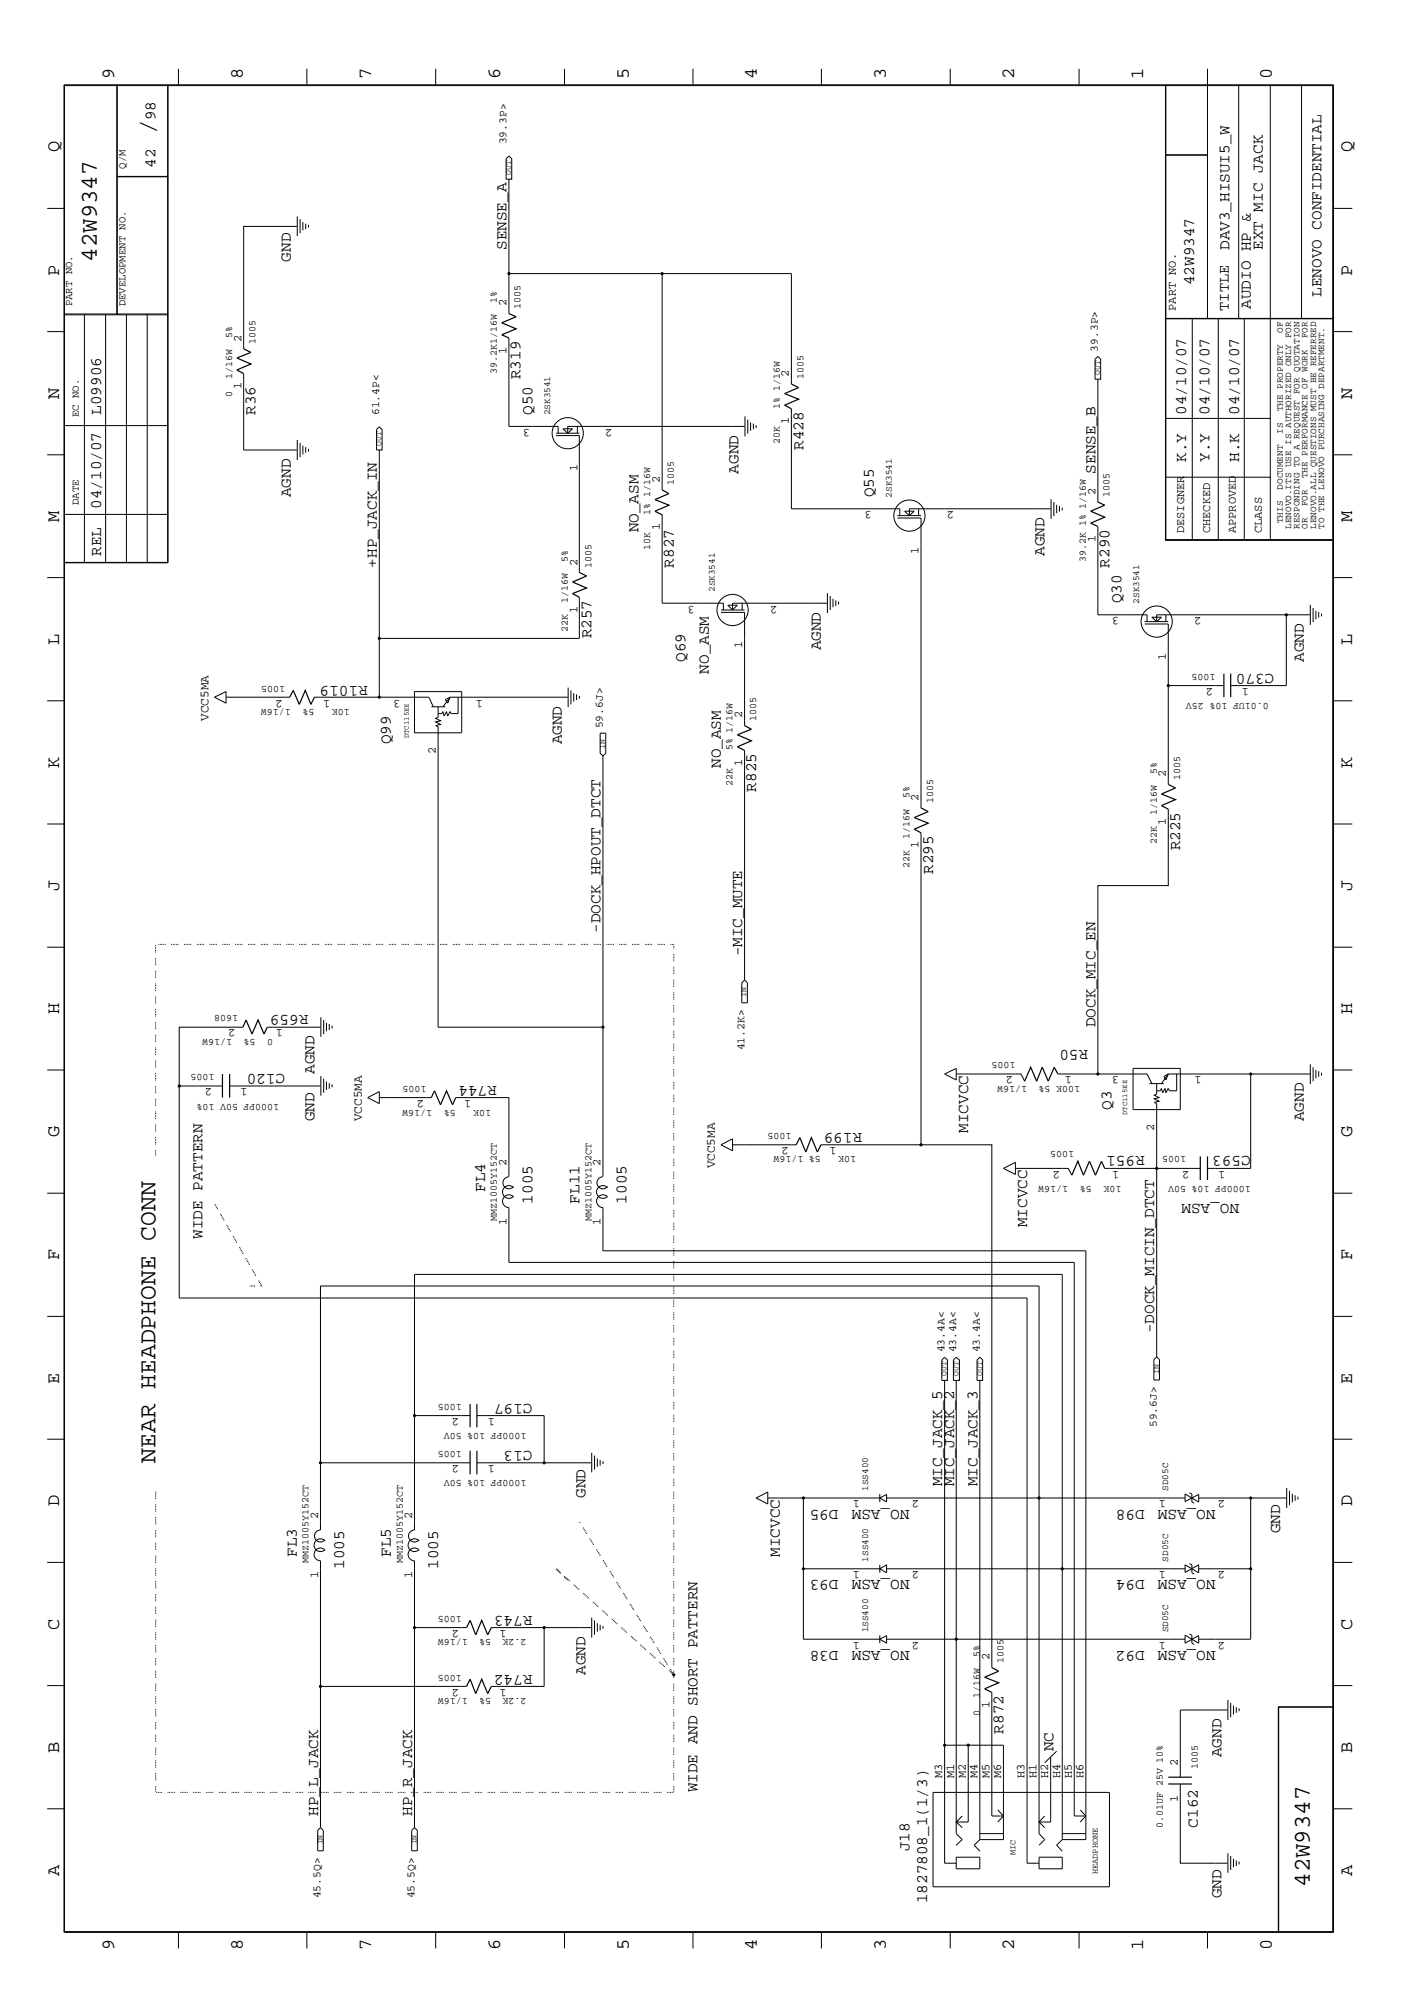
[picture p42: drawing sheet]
<svg xmlns="http://www.w3.org/2000/svg" width="300mm" height="423mm" viewBox="0 0 300 423" stroke-linecap="round" stroke-linejoin="round" font-family="sans-serif">
<defs><g id="words">
<g font-size="5.2">
<text x="32.9" y="28.4" transform="rotate(-90 32.9 28.4)">/</text>
<text x="32.9" y="309.6" transform="rotate(-90 32.9 309.6)">NEAR HEADPHONE CONN</text>
</g>
<g font-size="5.1">
<text x="20.5" y="55.4" transform="rotate(-90 20.5 55.4)">42W9347</text>
<text x="277.2" y="399.4" transform="rotate(-90 277.2 399.4)">42W9347</text>
</g>
<g font-size="4">
<text x="24.1" y="16.7" transform="rotate(-90 24.1 16.7)">9</text>
<text x="51.4" y="16.7" transform="rotate(-90 51.4 16.7)">8</text>
<text x="78.6" y="16.7" transform="rotate(-90 78.6 16.7)">7</text>
<text x="105.8" y="16.7" transform="rotate(-90 105.8 16.7)">6</text>
<text x="133.1" y="16.7" transform="rotate(-90 133.1 16.7)">5</text>
<text x="160.2" y="16.7" transform="rotate(-90 160.2 16.7)">4</text>
<text x="187.5" y="16.7" transform="rotate(-90 187.5 16.7)">3</text>
<text x="214.6" y="16.7" transform="rotate(-90 214.6 16.7)">2</text>
<text x="241.9" y="16.7" transform="rotate(-90 241.9 16.7)">1</text>
<text x="269.2" y="16.7" transform="rotate(-90 269.2 16.7)">0</text>
<text x="12.5" y="32.3" transform="rotate(-90 12.5 32.3)">Q</text>
<text x="286.2" y="32.3" transform="rotate(-90 286.2 32.3)">Q</text>
<text x="12.5" y="58.3" transform="rotate(-90 12.5 58.3)">P</text>
<text x="286.2" y="58.3" transform="rotate(-90 286.2 58.3)">P</text>
<text x="12.5" y="84.4" transform="rotate(-90 12.5 84.4)">N</text>
<text x="286.2" y="84.4" transform="rotate(-90 286.2 84.4)">N</text>
<text x="12.5" y="110.5" transform="rotate(-90 12.5 110.5)">M</text>
<text x="286.2" y="110.5" transform="rotate(-90 286.2 110.5)">M</text>
<text x="12.5" y="136.5" transform="rotate(-90 12.5 136.5)">L</text>
<text x="286.2" y="136.5" transform="rotate(-90 286.2 136.5)">L</text>
<text x="12.5" y="162.6" transform="rotate(-90 12.5 162.6)">K</text>
<text x="286.2" y="162.6" transform="rotate(-90 286.2 162.6)">K</text>
<text x="12.5" y="188.6" transform="rotate(-90 12.5 188.6)">J</text>
<text x="286.2" y="188.6" transform="rotate(-90 286.2 188.6)">J</text>
<text x="12.5" y="214.7" transform="rotate(-90 12.5 214.7)">H</text>
<text x="286.2" y="214.7" transform="rotate(-90 286.2 214.7)">H</text>
<text x="12.5" y="240.7" transform="rotate(-90 12.5 240.7)">G</text>
<text x="286.2" y="240.7" transform="rotate(-90 286.2 240.7)">G</text>
<text x="12.5" y="266.8" transform="rotate(-90 12.5 266.8)">F</text>
<text x="286.2" y="266.8" transform="rotate(-90 286.2 266.8)">F</text>
<text x="12.5" y="292.9" transform="rotate(-90 12.5 292.9)">E</text>
<text x="286.2" y="292.9" transform="rotate(-90 286.2 292.9)">E</text>
<text x="12.5" y="318.9" transform="rotate(-90 12.5 318.9)">D</text>
<text x="286.2" y="318.9" transform="rotate(-90 286.2 318.9)">D</text>
<text x="12.5" y="344.9" transform="rotate(-90 12.5 344.9)">C</text>
<text x="286.2" y="344.9" transform="rotate(-90 286.2 344.9)">C</text>
<text x="12.5" y="371" transform="rotate(-90 12.5 371)">B</text>
<text x="286.2" y="371" transform="rotate(-90 286.2 371)">B</text>
<text x="12.5" y="397" transform="rotate(-90 12.5 397)">A</text>
<text x="286.2" y="397" transform="rotate(-90 286.2 397)">A</text>
<text x="24.1" y="412.7" transform="rotate(-90 24.1 412.7)">9</text>
<text x="51.4" y="412.7" transform="rotate(-90 51.4 412.7)">8</text>
<text x="78.6" y="412.7" transform="rotate(-90 78.6 412.7)">7</text>
<text x="105.8" y="412.7" transform="rotate(-90 105.8 412.7)">6</text>
<text x="133.1" y="412.7" transform="rotate(-90 133.1 412.7)">5</text>
<text x="160.2" y="412.7" transform="rotate(-90 160.2 412.7)">4</text>
<text x="187.5" y="412.7" transform="rotate(-90 187.5 412.7)">3</text>
<text x="214.6" y="412.7" transform="rotate(-90 214.6 412.7)">2</text>
<text x="241.9" y="412.7" transform="rotate(-90 241.9 412.7)">1</text>
<text x="269.2" y="412.7" transform="rotate(-90 269.2 412.7)">0</text>
</g>
<g font-size="3.4">
<text x="32.9" y="25.5" transform="rotate(-90 32.9 25.5)">98</text>
<text x="32.9" y="35.5" transform="rotate(-90 32.9 35.5)">42</text>
<text x="107.2" y="52.9" transform="rotate(-90 107.2 52.9)">SENSE_A</text>
<text x="260.2" y="52.9" transform="rotate(-90 260.2 52.9)">DAV3_HISUI5_W</text>
<text x="267.2" y="52.9" transform="rotate(-90 267.2 52.9)">EXT MIC JACK</text>
<text x="61.6" y="55.4" transform="rotate(-90 61.6 55.4)">GND</text>
<text x="252.7" y="60.4" transform="rotate(-90 252.7 60.4)">42W9347</text>
<text x="264.7" y="65.4" transform="rotate(-90 264.7 65.4)">AUDIO HP &amp;</text>
<text x="279.7" y="62.8" transform="rotate(-90 279.7 62.8)">LENOVO CONFIDENTIAL</text>
<text x="110.2" y="80.3" transform="rotate(-90 110.2 80.3)">R319</text>
<text x="21.4" y="87.8" transform="rotate(-90 21.4 87.8)">L09906</text>
<text x="54.1" y="87.8" transform="rotate(-90 54.1 87.8)">R36</text>
<text x="112.7" y="87.8" transform="rotate(-90 112.7 87.8)">Q50</text>
<text x="251" y="87.8" transform="rotate(-90 251 87.8)">04/10/07</text>
<text x="255.9" y="87.8" transform="rotate(-90 255.9 87.8)">04/10/07</text>
<text x="262.2" y="87.8" transform="rotate(-90 262.2 87.8)">04/10/07</text>
<text x="170" y="95.2" transform="rotate(-90 170 95.2)">R428</text>
<text x="156.3" y="100.2" transform="rotate(-90 156.3 100.2)">AGND</text>
<text x="231.8" y="100.2" transform="rotate(-90 231.8 100.2)">SENSE_B</text>
<text x="251" y="97.8" transform="rotate(-90 251 97.8)">K.Y</text>
<text x="255.9" y="97.8" transform="rotate(-90 255.9 97.8)">Y.Y</text>
<text x="262.2" y="97.8" transform="rotate(-90 262.2 97.8)">H.K</text>
<text x="21.4" y="107.7" transform="rotate(-90 21.4 107.7)">04/10/07</text>
<text x="61.6" y="105.2" transform="rotate(-90 61.6 105.2)">AGND</text>
<text x="184.9" y="105.2" transform="rotate(-90 184.9 105.2)">Q55</text>
<text x="135.1" y="112.7" transform="rotate(-90 135.1 112.7)">NO_ASM</text>
<text x="21.4" y="117.7" transform="rotate(-90 21.4 117.7)">REL</text>
<text x="221.1" y="117.7" transform="rotate(-90 221.1 117.7)">AGND</text>
<text x="79.8" y="120.1" transform="rotate(-90 79.8 120.1)">+HP_JACK_IN</text>
<text x="142.6" y="120.1" transform="rotate(-90 142.6 120.1)">R827</text>
<text x="234.8" y="120.1" transform="rotate(-90 234.8 120.1)">R290</text>
<text x="237.3" y="127.7" transform="rotate(-90 237.3 127.7)">Q30</text>
<text x="125.1" y="135.1" transform="rotate(-90 125.1 135.1)">R257</text>
<text x="173.7" y="137.7" transform="rotate(-90 173.7 137.7)">AGND</text>
<text x="145" y="140.1" transform="rotate(-90 145 140.1)">Q69</text>
<text x="150" y="142.6" transform="rotate(-90 150 142.6)">NO_ASM</text>
<text x="269.7" y="142.6" transform="rotate(-180 269.7 142.6)">C370</text>
<text x="275.9" y="140.1" transform="rotate(-90 275.9 140.1)">AGND</text>
<text x="77.8" y="145.1" transform="rotate(-180 77.8 145.1)">R1019</text>
<text x="82.7" y="157.6" transform="rotate(-90 82.7 157.6)">Q99</text>
<text x="118.9" y="157.6" transform="rotate(-90 118.9 157.6)">AGND</text>
<text x="152.6" y="162.6" transform="rotate(-90 152.6 162.6)">NO_ASM</text>
<text x="160" y="167.6" transform="rotate(-90 160 167.6)">R825</text>
<text x="197.4" y="185" transform="rotate(-90 197.4 185)">R295</text>
<text x="249.8" y="180" transform="rotate(-90 249.8 180)">R225</text>
<text x="127.1" y="197.4" transform="rotate(-90 127.1 197.4)">-DOCK_HPOUT_DTCT</text>
<text x="157.1" y="202.4" transform="rotate(-90 157.1 202.4)">-MIC_MUTE</text>
<text x="65.3" y="214.9" transform="rotate(-180 65.3 214.9)">R659</text>
<text x="231.8" y="217.4" transform="rotate(-90 231.8 217.4)">DOCK_MIC_EN</text>
<text x="60.4" y="227.3" transform="rotate(-180 60.4 227.3)">C120</text>
<text x="66.5" y="227.3" transform="rotate(-90 66.5 227.3)">AGND</text>
<text x="230.3" y="222.3" transform="rotate(-180 230.3 222.3)">R50</text>
<text x="105.2" y="229.9" transform="rotate(-180 105.2 229.9)">R744</text>
<text x="66.5" y="237.3" transform="rotate(-90 66.5 237.3)">GND</text>
<text x="182.5" y="239.8" transform="rotate(-180 182.5 239.8)">R199</text>
<text x="204.9" y="239.8" transform="rotate(-90 204.9 239.8)">MICVCC</text>
<text x="235.2" y="234.9" transform="rotate(-90 235.2 234.9)">Q3</text>
<text x="275.9" y="237.3" transform="rotate(-90 275.9 237.3)">AGND</text>
<text x="242.2" y="244.8" transform="rotate(-180 242.2 244.8)">R951</text>
<text x="264.7" y="244.8" transform="rotate(-180 264.7 244.8)">C593</text>
<text x="102.7" y="252.3" transform="rotate(-90 102.7 252.3)">FL4</text>
<text x="112.7" y="254.8" transform="rotate(-90 112.7 254.8)">1005</text>
<text x="122.6" y="254.8" transform="rotate(-90 122.6 254.8)">FL11</text>
<text x="132.6" y="254.8" transform="rotate(-90 132.6 254.8)">1005</text>
<text x="262.2" y="254.8" transform="rotate(-180 262.2 254.8)">NO_ASM</text>
<text x="42.8" y="262.2" transform="rotate(-90 42.8 262.2)">WIDE PATTERN</text>
<text x="217.3" y="259.8" transform="rotate(-90 217.3 259.8)">MICVCC</text>
<text x="244.3" y="282.2" transform="rotate(-90 244.3 282.2)">-DOCK_MICIN_DTCT</text>
<text x="112.7" y="297.2" transform="rotate(-180 112.7 297.2)">C197</text>
<text x="112.7" y="307.1" transform="rotate(-180 112.7 307.1)">C13</text>
<text x="123.9" y="317.1" transform="rotate(-90 123.9 317.1)">GND</text>
<text x="199.4" y="314.6" transform="rotate(-90 199.4 314.6)">MIC_JACK_5</text>
<text x="201.9" y="314.6" transform="rotate(-90 201.9 314.6)">MIC_JACK_2</text>
<text x="206.8" y="314.6" transform="rotate(-90 206.8 314.6)">MIC_JACK_3</text>
<text x="177.5" y="319.6" transform="rotate(-180 177.5 319.6)">D95</text>
<text x="192.4" y="319.6" transform="rotate(-180 192.4 319.6)">NO_ASM</text>
<text x="242.2" y="319.6" transform="rotate(-180 242.2 319.6)">D98</text>
<text x="257.2" y="319.6" transform="rotate(-180 257.2 319.6)">NO_ASM</text>
<text x="62.8" y="329.5" transform="rotate(-90 62.8 329.5)">FL3</text>
<text x="82.7" y="329.5" transform="rotate(-90 82.7 329.5)">FL5</text>
<text x="165" y="329.5" transform="rotate(-90 165 329.5)">MICVCC</text>
<text x="270.9" y="324.5" transform="rotate(-90 270.9 324.5)">GND</text>
<text x="72.8" y="332.1" transform="rotate(-90 72.8 332.1)">1005</text>
<text x="92.7" y="332.1" transform="rotate(-90 92.7 332.1)">1005</text>
<text x="177.5" y="334.5" transform="rotate(-180 177.5 334.5)">D93</text>
<text x="192.4" y="334.5" transform="rotate(-180 192.4 334.5)">NO_ASM</text>
<text x="242.2" y="334.5" transform="rotate(-180 242.2 334.5)">D94</text>
<text x="257.2" y="334.5" transform="rotate(-180 257.2 334.5)">NO_ASM</text>
<text x="112.7" y="342" transform="rotate(-180 112.7 342)">R743</text>
<text x="177.5" y="349.5" transform="rotate(-180 177.5 349.5)">D38</text>
<text x="192.4" y="349.5" transform="rotate(-180 192.4 349.5)">NO_ASM</text>
<text x="242.2" y="349.5" transform="rotate(-180 242.2 349.5)">D92</text>
<text x="257.2" y="349.5" transform="rotate(-180 257.2 349.5)">NO_ASM</text>
<text x="112.7" y="354.5" transform="rotate(-180 112.7 354.5)">R742</text>
<text x="123.9" y="354.5" transform="rotate(-90 123.9 354.5)">AGND</text>
<text x="212.3" y="366.9" transform="rotate(-90 212.3 366.9)">R872</text>
<text x="222.9" y="370.7" transform="rotate(-90 222.9 370.7)">NC</text>
<text x="258.5" y="371.9" transform="rotate(-90 258.5 371.9)">AGND</text>
<text x="147.6" y="379.4" transform="rotate(-90 147.6 379.4)">WIDE AND SHORT PATTERN</text>
<text x="67.3" y="384.4" transform="rotate(-90 67.3 384.4)">HP_L_JACK</text>
<text x="87.2" y="384.4" transform="rotate(-90 87.2 384.4)">HP_R_JACK</text>
<text x="253.5" y="386.8" transform="rotate(-90 253.5 386.8)">C162</text>
<text x="192.4" y="391.8" transform="rotate(-90 192.4 391.8)">J18</text>
<text x="258.5" y="401.8" transform="rotate(-90 258.5 401.8)">GND</text>
<text x="196.2" y="402.8" transform="rotate(-90 196.2 402.8)">1827808_1(1/3)</text>
</g>
<text font-size="3.2" x="260" y="65.8" transform="rotate(-90 260 65.8)">TITLE</text>
<g font-size="2.7">
<text x="44.1" y="152.6" transform="rotate(-90 44.1 152.6)">VCC5MA</text>
<text x="76.5" y="237.3" transform="rotate(-90 76.5 237.3)">VCC5MA</text>
<text x="151.3" y="247.3" transform="rotate(-90 151.3 247.3)">VCC5MA</text>
</g>
<g font-size="2.5">
<text x="107.2" y="64.9" transform="rotate(-90 107.2 64.9)">2</text>
<text x="248.8" y="65.8" transform="rotate(-90 248.8 65.8)">PART NO.</text>
<text x="51.1" y="72.3" transform="rotate(-90 51.1 72.3)">2</text>
<text x="107.2" y="74.8" transform="rotate(-90 107.2 74.8)">1</text>
<text x="51.1" y="82.3" transform="rotate(-90 51.1 82.3)">1</text>
<text x="167" y="79.8" transform="rotate(-90 167 79.8)">2</text>
<text x="167" y="89.8" transform="rotate(-90 167 89.8)">1</text>
<text x="112.2" y="90.8" transform="rotate(-180 112.2 90.8)">3</text>
<text x="129.6" y="90.8" transform="rotate(-180 129.6 90.8)">2</text>
<text x="122.2" y="99.7" transform="rotate(-90 122.2 99.7)">1</text>
<text x="139.6" y="102.3" transform="rotate(-90 139.6 102.3)">2</text>
<text x="231.8" y="104.7" transform="rotate(-90 231.8 104.7)">2</text>
<text x="139.6" y="112.3" transform="rotate(-90 139.6 112.3)">1</text>
<text x="184.5" y="108.2" transform="rotate(-180 184.5 108.2)">3</text>
<text x="201.9" y="108.2" transform="rotate(-180 201.9 108.2)">2</text>
<text x="250.6" y="112.9" transform="rotate(-90 250.6 112.9)">DESIGNER</text>
<text x="256.1" y="112.9" transform="rotate(-90 256.1 112.9)">CHECKED</text>
<text x="261.5" y="112.9" transform="rotate(-90 261.5 112.9)">APPROVED</text>
<text x="267" y="112.9" transform="rotate(-90 267 112.9)">CLASS</text>
<text x="122.2" y="119.7" transform="rotate(-90 122.2 119.7)">2</text>
<text x="194.4" y="117.2" transform="rotate(-90 194.4 117.2)">1</text>
<text x="231.8" y="114.7" transform="rotate(-90 231.8 114.7)">1</text>
<text x="122.2" y="129.7" transform="rotate(-90 122.2 129.7)">1</text>
<text x="147.1" y="128.2" transform="rotate(-180 147.1 128.2)">3</text>
<text x="164.5" y="128.2" transform="rotate(-180 164.5 128.2)">2</text>
<text x="236.8" y="130.6" transform="rotate(-180 236.8 130.6)">3</text>
<text x="254.3" y="130.6" transform="rotate(-180 254.3 130.6)">2</text>
<text x="157.1" y="137.2" transform="rotate(-90 157.1 137.2)">1</text>
<text x="246.7" y="139.6" transform="rotate(-90 246.7 139.6)">1</text>
<text x="59.9" y="148.1" transform="rotate(-180 59.9 148.1)">2</text>
<text x="69.9" y="148.1" transform="rotate(-180 69.9 148.1)">1</text>
<text x="84.8" y="148.1" transform="rotate(-180 84.8 148.1)">3</text>
<text x="102.2" y="148.1" transform="rotate(-180 102.2 148.1)">1</text>
<text x="256.7" y="145.6" transform="rotate(-180 256.7 145.6)">2</text>
<text x="264.2" y="145.6" transform="rotate(-180 264.2 145.6)">1</text>
<text x="157.1" y="152.1" transform="rotate(-90 157.1 152.1)">2</text>
<text x="92.2" y="159.6" transform="rotate(-90 92.2 159.6)">2</text>
<text x="157.1" y="162.1" transform="rotate(-90 157.1 162.1)">1</text>
<text x="246.7" y="164.5" transform="rotate(-90 246.7 164.5)">2</text>
<text x="194.4" y="169.5" transform="rotate(-90 194.4 169.5)">2</text>
<text x="194.4" y="179.5" transform="rotate(-90 194.4 179.5)">1</text>
<text x="246.7" y="174.6" transform="rotate(-90 246.7 174.6)">1</text>
<text x="49.9" y="217.8" transform="rotate(-180 49.9 217.8)">2</text>
<text x="59.9" y="217.8" transform="rotate(-180 59.9 217.8)">1</text>
<text x="214.4" y="227.8" transform="rotate(-180 214.4 227.8)">2</text>
<text x="226.8" y="227.8" transform="rotate(-180 226.8 227.8)">1</text>
<text x="236.8" y="227.8" transform="rotate(-180 236.8 227.8)">3</text>
<text x="254.3" y="227.8" transform="rotate(-180 254.3 227.8)">1</text>
<text x="44.9" y="230.4" transform="rotate(-180 44.9 230.4)">2</text>
<text x="52.4" y="230.4" transform="rotate(-180 52.4 230.4)">1</text>
<text x="89.7" y="232.8" transform="rotate(-180 89.7 232.8)">2</text>
<text x="99.7" y="232.8" transform="rotate(-180 99.7 232.8)">1</text>
<text x="244.3" y="239.4" transform="rotate(-90 244.3 239.4)">2</text>
<text x="167" y="242.8" transform="rotate(-180 167 242.8)">2</text>
<text x="177" y="242.8" transform="rotate(-180 177 242.8)">1</text>
<text x="107.2" y="246.8" transform="rotate(-90 107.2 246.8)">2</text>
<text x="127.1" y="246.8" transform="rotate(-90 127.1 246.8)">2</text>
<text x="224.4" y="247.8" transform="rotate(-180 224.4 247.8)">2</text>
<text x="236.8" y="247.8" transform="rotate(-180 236.8 247.8)">1</text>
<text x="251.7" y="247.8" transform="rotate(-180 251.7 247.8)">2</text>
<text x="259.2" y="247.8" transform="rotate(-180 259.2 247.8)">1</text>
<text x="107.2" y="259.2" transform="rotate(-90 107.2 259.2)">1</text>
<text x="127.1" y="259.2" transform="rotate(-90 127.1 259.2)">1</text>
<text x="97.2" y="300.1" transform="rotate(-180 97.2 300.1)">2</text>
<text x="104.7" y="300.1" transform="rotate(-180 104.7 300.1)">1</text>
<text x="97.2" y="310.1" transform="rotate(-180 97.2 310.1)">2</text>
<text x="104.7" y="310.1" transform="rotate(-180 104.7 310.1)">1</text>
<text x="181.9" y="317.6" transform="rotate(-180 181.9 317.6)">1</text>
<text x="194.5" y="317.6" transform="rotate(-180 194.5 317.6)">2</text>
<text x="246.7" y="317.6" transform="rotate(-180 246.7 317.6)">1</text>
<text x="259.2" y="317.6" transform="rotate(-180 259.2 317.6)">2</text>
<text x="67.3" y="321.6" transform="rotate(-90 67.3 321.6)">2</text>
<text x="87.2" y="321.6" transform="rotate(-90 87.2 321.6)">2</text>
<text x="67.3" y="334.1" transform="rotate(-90 67.3 334.1)">1</text>
<text x="87.2" y="334.1" transform="rotate(-90 87.2 334.1)">1</text>
<text x="181.9" y="332.6" transform="rotate(-180 181.9 332.6)">1</text>
<text x="194.5" y="332.6" transform="rotate(-180 194.5 332.6)">2</text>
<text x="246.7" y="332.6" transform="rotate(-180 246.7 332.6)">1</text>
<text x="259.2" y="332.6" transform="rotate(-180 259.2 332.6)">2</text>
<text x="97.2" y="345" transform="rotate(-180 97.2 345)">2</text>
<text x="107.2" y="345" transform="rotate(-180 107.2 345)">1</text>
<text x="181.9" y="347.5" transform="rotate(-180 181.9 347.5)">1</text>
<text x="194.5" y="347.5" transform="rotate(-180 194.5 347.5)">2</text>
<text x="246.7" y="347.5" transform="rotate(-180 246.7 347.5)">1</text>
<text x="259.2" y="347.5" transform="rotate(-180 259.2 347.5)">2</text>
<text x="209.4" y="351.5" transform="rotate(-90 209.4 351.5)">2</text>
<text x="97.2" y="357.5" transform="rotate(-180 97.2 357.5)">2</text>
<text x="107.2" y="357.5" transform="rotate(-180 107.2 357.5)">1</text>
<text x="209.4" y="361.4" transform="rotate(-90 209.4 361.4)">1</text>
<text x="199.4" y="376.4" transform="rotate(-90 199.4 376.4)">M3</text>
<text x="201.9" y="376.4" transform="rotate(-90 201.9 376.4)">M1</text>
<text x="204.4" y="376.4" transform="rotate(-90 204.4 376.4)">M2</text>
<text x="206.8" y="376.4" transform="rotate(-90 206.8 376.4)">M4</text>
<text x="209.4" y="376.4" transform="rotate(-90 209.4 376.4)">M5</text>
<text x="211.8" y="376.4" transform="rotate(-90 211.8 376.4)">M6</text>
<text x="216.8" y="376.4" transform="rotate(-90 216.8 376.4)">H3</text>
<text x="219.4" y="376.4" transform="rotate(-90 219.4 376.4)">H1</text>
<text x="221.8" y="376.4" transform="rotate(-90 221.8 376.4)">H2</text>
<text x="224.4" y="376.4" transform="rotate(-90 224.4 376.4)">H4</text>
<text x="226.8" y="376.4" transform="rotate(-90 226.8 376.4)">H5</text>
<text x="229.3" y="376.4" transform="rotate(-90 229.3 376.4)">H6</text>
<text x="249.3" y="373.9" transform="rotate(-90 249.3 373.9)">2</text>
<text x="249.3" y="381.4" transform="rotate(-90 249.3 381.4)">1</text>
</g>
<g font-size="2.4">
<text x="107.2" y="30.6" transform="rotate(-90 107.2 30.6)">39.3P&gt;</text>
<text x="232.3" y="74.4" transform="rotate(-90 232.3 74.4)">39.3P&gt;</text>
<text x="80.3" y="87.9" transform="rotate(-90 80.3 87.9)">61.4P&lt;</text>
<text x="127.6" y="154.2" transform="rotate(-90 127.6 154.2)">59.6J&gt;</text>
<text x="157.6" y="222.3" transform="rotate(-90 157.6 222.3)">41.2K&gt;</text>
<text x="199.9" y="286.3" transform="rotate(-90 199.9 286.3)">43.4A&lt;</text>
<text x="202.4" y="286.3" transform="rotate(-90 202.4 286.3)">43.4A&lt;</text>
<text x="207.3" y="286.3" transform="rotate(-90 207.3 286.3)">43.4A&lt;</text>
<text x="244.8" y="302.1" transform="rotate(-90 244.8 302.1)">59.6J&gt;</text>
<text x="67.8" y="401.8" transform="rotate(-90 67.8 401.8)">45.5Q&gt;</text>
<text x="87.7" y="401.8" transform="rotate(-90 87.7 401.8)">45.5Q&gt;</text>
</g>
<g font-size="2.3">
<text x="26.6" y="35.7" transform="rotate(-90 26.6 35.7)">Q/M</text>
<text x="15.2" y="64.9" transform="rotate(-90 15.2 64.9)">PART NO.</text>
<text x="26.6" y="64.9" transform="rotate(-90 26.6 64.9)">DEVELOPMENT NO.</text>
<text x="16.7" y="88.3" transform="rotate(-90 16.7 88.3)">EC NO.</text>
<text x="16.7" y="106.9" transform="rotate(-90 16.7 106.9)">DATE</text>
</g>
<g font-size="2.1">
<text x="105.2" y="64.1" transform="rotate(-90 105.2 64.1)">1%</text>
<text x="110.2" y="65.4" transform="rotate(-90 110.2 65.4)">1005</text>
<text x="49.1" y="71.5" transform="rotate(-90 49.1 71.5)">5%</text>
<text x="54.1" y="72.8" transform="rotate(-90 54.1 72.8)">1005</text>
<text x="49.1" y="80.3" transform="rotate(-90 49.1 80.3)">1/16W</text>
<text x="105.2" y="79.1" transform="rotate(-90 105.2 79.1)">39.2K1/16W</text>
<text x="170" y="80.3" transform="rotate(-90 170 80.3)">1005</text>
<text x="49.1" y="84.1" transform="rotate(-90 49.1 84.1)">0</text>
<text x="165" y="86.5" transform="rotate(-90 165 86.5)">1% 1/16W</text>
<text x="165" y="94" transform="rotate(-90 165 94)">20K</text>
<text x="142.6" y="102.7" transform="rotate(-90 142.6 102.7)">1005</text>
<text x="234.8" y="105.2" transform="rotate(-90 234.8 105.2)">1005</text>
<text x="137.6" y="109" transform="rotate(-90 137.6 109)">1% 1/16W</text>
<text x="120.1" y="119" transform="rotate(-90 120.1 119)">5%</text>
<text x="137.6" y="116.4" transform="rotate(-90 137.6 116.4)">10K</text>
<text x="229.8" y="119" transform="rotate(-90 229.8 119)">39.2K 1% 1/16W</text>
<text x="125.1" y="120.1" transform="rotate(-90 125.1 120.1)">1005</text>
<text x="120.1" y="127.7" transform="rotate(-90 120.1 127.7)">1/16W</text>
<text x="120.1" y="133.9" transform="rotate(-90 120.1 133.9)">22K</text>
<text x="257.2" y="142.6" transform="rotate(-180 257.2 142.6)">1005</text>
<text x="60.4" y="145.1" transform="rotate(-180 60.4 145.1)">1005</text>
<text x="268.5" y="148.8" transform="rotate(-180 268.5 148.8)">0.01UF 10% 25V</text>
<text x="61.6" y="150.1" transform="rotate(-180 61.6 150.1)">1/16W</text>
<text x="66.5" y="150.1" transform="rotate(-180 66.5 150.1)">5%</text>
<text x="74" y="150.1" transform="rotate(-180 74 150.1)">10K</text>
<text x="160" y="152.6" transform="rotate(-90 160 152.6)">1005</text>
<text x="155" y="158.8" transform="rotate(-90 155 158.8)">5% 1/16W</text>
<text x="155" y="166.3" transform="rotate(-90 155 166.3)">22K</text>
<text x="244.8" y="163.8" transform="rotate(-90 244.8 163.8)">5%</text>
<text x="249.8" y="165" transform="rotate(-90 249.8 165)">1005</text>
<text x="192.4" y="168.8" transform="rotate(-90 192.4 168.8)">5%</text>
<text x="197.4" y="170" transform="rotate(-90 197.4 170)">1005</text>
<text x="244.8" y="172.6" transform="rotate(-90 244.8 172.6)">1/16W</text>
<text x="192.4" y="177.5" transform="rotate(-90 192.4 177.5)">1/16W</text>
<text x="244.8" y="178.7" transform="rotate(-90 244.8 178.7)">22K</text>
<text x="192.4" y="183.7" transform="rotate(-90 192.4 183.7)">22K</text>
<text x="50.4" y="214.9" transform="rotate(-180 50.4 214.9)">1608</text>
<text x="49.1" y="219.9" transform="rotate(-180 49.1 219.9)">1/16W</text>
<text x="54.1" y="219.9" transform="rotate(-180 54.1 219.9)">5%</text>
<text x="57.8" y="219.9" transform="rotate(-180 57.8 219.9)">0</text>
<text x="45.4" y="227.3" transform="rotate(-180 45.4 227.3)">1005</text>
<text x="214.9" y="224.9" transform="rotate(-180 214.9 224.9)">1005</text>
<text x="59.1" y="233.6" transform="rotate(-180 59.1 233.6)">1000PF 50V 10%</text>
<text x="90.3" y="229.9" transform="rotate(-180 90.3 229.9)">1005</text>
<text x="217.3" y="229.8" transform="rotate(-180 217.3 229.8)">1/16W</text>
<text x="228.6" y="229.8" transform="rotate(-180 228.6 229.8)">100K 5%</text>
<text x="91.4" y="234.9" transform="rotate(-180 91.4 234.9)">1/16W</text>
<text x="96.4" y="234.9" transform="rotate(-180 96.4 234.9)">5%</text>
<text x="104" y="234.9" transform="rotate(-180 104 234.9)">10K</text>
<text x="167.5" y="239.8" transform="rotate(-180 167.5 239.8)">1005</text>
<text x="173.7" y="244.8" transform="rotate(-180 173.7 244.8)">5% 1/16W</text>
<text x="181.2" y="244.8" transform="rotate(-180 181.2 244.8)">10K</text>
<text x="227.3" y="243.6" transform="rotate(-180 227.3 243.6)">1005</text>
<text x="251" y="244.8" transform="rotate(-180 251 244.8)">1005</text>
<text x="226.1" y="251" transform="rotate(-180 226.1 251)">1/16W</text>
<text x="231.1" y="251" transform="rotate(-180 231.1 251)">5%</text>
<text x="237.3" y="251" transform="rotate(-180 237.3 251)">10K</text>
<text x="264.7" y="251" transform="rotate(-180 264.7 251)">1000PF 10% 50V</text>
<text x="105.2" y="258.5" transform="rotate(-90 105.2 258.5)">MMZ1005Y152CT</text>
<text x="125.1" y="258.5" transform="rotate(-90 125.1 258.5)">MMZ1005Y152CT</text>
<text x="97.7" y="297.2" transform="rotate(-180 97.7 297.2)">1005</text>
<text x="111.4" y="303.4" transform="rotate(-180 111.4 303.4)">1000PF 10% 50V</text>
<text x="97.7" y="307.1" transform="rotate(-180 97.7 307.1)">1005</text>
<text x="111.4" y="313.4" transform="rotate(-180 111.4 313.4)">1000PF 10% 50V</text>
<text x="65.3" y="330.8" transform="rotate(-90 65.3 330.8)">MMZ1005Y152CT</text>
<text x="85.3" y="330.8" transform="rotate(-90 85.3 330.8)">MMZ1005Y152CT</text>
<text x="97.7" y="342" transform="rotate(-180 97.7 342)">1005</text>
<text x="99" y="347" transform="rotate(-180 99 347)">1/16W</text>
<text x="104" y="347" transform="rotate(-180 104 347)">5%</text>
<text x="111.4" y="347" transform="rotate(-180 111.4 347)">2.2K</text>
<text x="207.3" y="350.7" transform="rotate(-90 207.3 350.7)">5%</text>
<text x="212.3" y="352" transform="rotate(-90 212.3 352)">1005</text>
<text x="97.7" y="354.5" transform="rotate(-180 97.7 354.5)">1005</text>
<text x="99" y="359.5" transform="rotate(-180 99 359.5)">1/16W</text>
<text x="104" y="359.5" transform="rotate(-180 104 359.5)">5%</text>
<text x="111.4" y="359.5" transform="rotate(-180 111.4 359.5)">2.2K</text>
<text x="207.3" y="359.5" transform="rotate(-90 207.3 359.5)">1/16W</text>
<text x="207.3" y="363.2" transform="rotate(-90 207.3 363.2)">0</text>
<text x="253.5" y="374.5" transform="rotate(-90 253.5 374.5)">1005</text>
<text x="246" y="386.8" transform="rotate(-90 246 386.8)">0.01UF 25V 10%</text>
</g>
<g font-size="2">
<text x="271.4" y="70.4" transform="rotate(-90 271.4 70.4)">OF</text>
<text x="276.7" y="71.6" transform="rotate(-90 276.7 71.6)">FOR</text>
<text x="116.4" y="87.9" transform="rotate(-90 116.4 87.9)">2SK3541</text>
<text x="271.4" y="87" transform="rotate(-90 271.4 87)">THE PROPERTY</text>
<text x="271.4" y="91.8" transform="rotate(-90 271.4 91.8)">IS</text>
<text x="276.7" y="101.3" transform="rotate(-90 276.7 101.3)">THE PERFORMANCE OF WORK</text>
<text x="188.7" y="105.3" transform="rotate(-90 188.7 105.3)">2SK3541</text>
<text x="271.4" y="103.6" transform="rotate(-90 271.4 103.6)">DOCUMENT</text>
<text x="276.7" y="107.2" transform="rotate(-90 276.7 107.2)">FOR</text>
<text x="271.4" y="110.7" transform="rotate(-90 271.4 110.7)">THIS</text>
<text x="273.2" y="111.9" transform="rotate(-90 273.2 111.9)">LENOVO.ITS USE IS AUTHORIZED ONLY FOR</text>
<text x="275" y="111.9" transform="rotate(-90 275 111.9)">RESPONDING TO A REQUEST FOR QUOTATION</text>
<text x="276.7" y="111.9" transform="rotate(-90 276.7 111.9)">OR</text>
<text x="278.6" y="111.9" transform="rotate(-90 278.6 111.9)">LENOVO.ALL QUESTIONS MUST BE REFERRED</text>
<text x="280.2" y="111.9" transform="rotate(-90 280.2 111.9)">TO THE LENOVO PURCHASING DEPARTMENT.</text>
<text x="151.3" y="125.3" transform="rotate(-90 151.3 125.3)">2SK3541</text>
<text x="241" y="127.8" transform="rotate(-90 241 127.8)">2SK3541</text>
<text x="183.7" y="315.6" transform="rotate(-90 183.7 315.6)">1SS400</text>
<text x="247.2" y="315.6" transform="rotate(-90 247.2 315.6)">SD05C</text>
<text x="183.7" y="330.5" transform="rotate(-90 183.7 330.5)">1SS400</text>
<text x="247.2" y="330.5" transform="rotate(-90 247.2 330.5)">SD05C</text>
<text x="183.7" y="345.5" transform="rotate(-90 183.7 345.5)">1SS400</text>
<text x="247.2" y="345.5" transform="rotate(-90 247.2 345.5)">SD05C</text>
</g>
<g font-size="1.8">
<text x="214.9" y="392.7" transform="rotate(-90 214.9 392.7)">MIC</text>
<text x="232.3" y="396.7" transform="rotate(-90 232.3 396.7)">HEADPHONE</text>
</g>
<g font-size="1.7">
<text x="108.1" y="37" transform="rotate(-90 108.1 37)">OUT</text>
<text x="232.7" y="79.3" transform="rotate(-90 232.7 79.3)">OUT</text>
<text x="80.7" y="94.3" transform="rotate(-90 80.7 94.3)">OUT</text>
<text x="128" y="158.6" transform="rotate(-90 128 158.6)">IN</text>
<text x="157.9" y="211" transform="rotate(-90 157.9 211)">IN</text>
<text x="200.3" y="291.2" transform="rotate(-90 200.3 291.2)">OUT</text>
<text x="202.9" y="291.2" transform="rotate(-90 202.9 291.2)">OUT</text>
<text x="207.9" y="291.2" transform="rotate(-90 207.9 291.2)">OUT</text>
<text x="245.2" y="290.7" transform="rotate(-90 245.2 290.7)">IN</text>
<text x="68.2" y="390.4" transform="rotate(-90 68.2 390.4)">IN</text>
<text x="88.1" y="390.4" transform="rotate(-90 88.1 390.4)">IN</text>
</g>
<g font-size="1.6">
<text x="86.5" y="156.3" transform="rotate(-90 86.5 156.3)">DTC115EE</text>
<text x="238.5" y="236.1" transform="rotate(-90 238.5 236.1)">DTC115EE</text>
</g>
</g></defs>
<g fill="none" stroke="#000" stroke-width=".25">
<path d="M51.6 73.8l1.5 .8-3 1.2 3 1.2-3 1.3 1.5 .8M107.7 66.4l1.5 .7-3 1.2 3 1.3-3 1.3 1.5 .6M167.5 81.3l1.5 .7-3 1.3 3 1.2-3 1.3 1.5 .7M140.1 103.7l1.5 .8-3 1.2 3 1.2-3 1.3 1.5 .8M232.3 106.3l1.5 .6-3 1.3 3 1.3-3 1.2 1.5 .7M122.6 121.2l1.5 .7-2.9 1.3 2.9 1.3-2.9 1.1 1.4 .8M61.3 147.6l.8-1.5 1.2 3 1.3-3 1.2 3 .7-1.5M157.6 153.6l1.4 .7-3 1.2 3 1.3-3 1.3 1.6 .7M259 142.6v5M260.4 142.6v5M194.9 171l1.5 .8-2.9 1.3 2.9 1.1-2.9 1.3 1.4 .8M247.2 166l1.6 .8-3 1.3 3 1.1-3 1.3 1.4 .8"/>
<path d="M51.4 217.4l.7-1.5 1.2 3 1.3-3 1.3 3 .7-1.5M47.1 227.3v5M48.6 227.3v5M91.3 232.3l.6-1.4 1.3 2.9 1.3-2.9 1.3 2.9 .6-1.5M223.9 227.3l-.8-1.4-1.3 3-1.2-3-1.2 3-1.3-3-1.3 3M168.5 242.3l.7-1.5 1.3 3 1.2-3 1.3 3 .7-1.5M233.8 247.3l-.7-1.5-1.3 3-1.3-3-1.2 3-1.2-3-1.3 3M254 244.8v5M255.5 244.8v5M99.5 297.2v4.9M100.9 297.2v4.9M99.5 307.1v5"/>
<path d="M100.9 307.1v5M98.7 357l.8-1.6 1.2 3.1 1.2-3.1 1.3 3.1 .8-1.5M98.7 344.5l.8-1.5 1.2 3 1.2-3 1.3 3 .8-1.5M209.9 353l1.4 .7-2.9 1.3 2.9 1.2-2.9 1.3 1.5 .7M247.2 377.6h5M247.2 376.2h5"/>
</g>
<g fill="none" stroke="#000" stroke-width=".21">
<path d="M13.5 17.9h268.7v391.1h-268.7zM13.6 18.1h268.4v390.8h-268.4zM24.7 17.9v48.7M24.8 17.9v48.7M35.5 17.9v101.2M35.6 17.9v101.2h-22.1M37.8 14.6v3.3M64.9 14.6v3.3M92.2 14.6v3.3M119.5 14.6v3.3M146.6 14.6v3.3M173.8 14.6v3.3"/>
<path d="M201.1 14.6v3.3M228.3 14.6v3.3M246.6 17.9v96.5h35.4M246.7 17.9v96.5M255.5 14.6v52.9M262.1 17.9v49.6M268.8 17.9v96.5M275.4 17.9v49.6M24.8 37.4h10.8M24.8 37.3h10.8M107.1 33.6l.6-.6 .6 .6v4.3h-1.2zM107.7 37.9v28.5"/>
<path d="M246.6 32.9h8.9M246.6 32.8h8.9M10 44.1h3.5M62.8 47.9h-11.2v25.9M62.9 45.8v4.2M63.5 46.4v3M64.1 47v1.8M64.7 47.3v1.2M65.3 47.6v.6M107.7 57.9h32.4v45.8M140.1 57.9h27.4v23.4M282 44.1h4.2"/>
<path d="M10 70.2h3.5M13.5 66.6h22.1M13.5 66.5h22.1M17.9 66.6v52.5M22.4 66.6v52.5M26.8 66.6v52.5M31.2 66.6v52.4M51.6 79.1v16.1h11.2M107.7 71.5v18.8h10.4v1.4M231.7 76l.6-.6 .6 .6v4.3h-1.2zM246.6 67.5h35.4M246.6 67.4h35.4"/>
<path d="M252.3 67.5v46.9M257.8 67.5v46.9M263.3 67.5v46.9M282 70.2h4.2M10 96.3h3.5M13.5 90.1h22.1M62.9 93.1v4.3M63.5 93.7v3.1M64.1 94.3v1.9M64.7 94.7v1.1M65.3 95v.6M79.7 90.9l.6-.6 .6 .6v4.3h-1.2z"/>
<path d="M80.3 95.2v39.9h42.3v-8.7M117.7 92.2h4.9v29M117.7 91.7h4.9M119.1 90.8h2.1l-1.1 .9zM122.2 90.3v1.4M157.6 90.3h-37.5v1.4M157.6 88.1v4.3M158.2 88.8v3M158.8 89.4v1.8M159.4 89.7v1.1M160 90v.6M167.5 86.5v21.2h22.9v1.4"/>
<path d="M232.3 80.3v26M246.6 88.6h22.2M282 96.3h4.2M13.5 119h22.1M13.5 108.9h22.1M140.1 109v18.7h13v1.4M189.9 109.6h5v61.4M189.9 109.1h5M191.4 108.2h2.1l-1.1 .9zM194.4 107.7v1.4M222.3 107.7h-29.9v1.4M222.4 105.7v4.1"/>
<path d="M223 106.3v2.9M223.6 106.8v1.8M224.2 107.1v1.2M224.8 107.4v.6M232.3 111.4v18.7h10.4v1.5M246.6 114.2h35.4M246.6 101h22.2M10 122.3h3.5M80.3 135.1v12.5h-13.8M152.6 129.6h5v24M152.6 129.1h5M154 128.1h2l-1 1z"/>
<path d="M157.1 127.7v1.4M175 127.7h-20v1.4M175.1 125.6v4.2M175.7 126.2v2.9M176.3 126.7v1.8M176.9 127.1v1.2M177.5 127.3v.6M242.2 132.1h5v33.9M242.2 131.6h5M243.8 130.6h2l-1 1zM246.7 130.1v1.5M272.2 130.1v15h-11.8"/>
<path d="M277.2 130.1h-32.4v1.5M277.3 128v4.2M277.9 128.7v3M278.5 129.3v1.8M279.1 129.5v1.2M279.7 129.9v.6M282 122.3h4.2M10 148.3h3.5M45.4 147.6l2.4-1.2v2.4zM47.8 147.6h13.5M80.3 147.6h10.5l.9 2M87.7 146.4h10v8.7h-10z"/>
<path d="M91.3 149.6h2.9M92.7 149.6v2.2l-.5 .3 1 .5-1 .2 1 .5-1 .3 .5 .2v63.6h34.9v31.6M94.2 148.1l1.1-.5-.6 1.2zM95.3 147.6h24.8M95.3 147.6l-1.6 2M96.9 147.6v3.4h-1.4l-.2-.4-.6 1-.2-1-.5 1-.3-1-.2 .4h-.8M120.2 145.5v4.2M120.8 146.1v3M121.4 146.7v1.8M122 147v1.2M122.6 147.3v.6M127 155.2h1.2v4.2l-.6 .6-.6-.6z"/>
<path d="M157.6 158.8v48.6M247.2 145.1h11.8M282 148.3h4.2M10 174.4h3.5M127.6 160v57.4M194.9 176.3v66M247.2 171.3v16.2h-14.9v39.8M282 174.4h4.2M10 200.5h3.5M51.4 217.4h-13.5v57.3h179.4v119.7h2.6M56.6 217.4h11.2M67.9 215.3v4.2"/>
<path d="M68.5 215.9v3M69.1 216.5v1.8M69.7 216.7v1.3M70.3 217.1v.6M157.6 207.4l.6 .6v4.3h-1.2v-4.3zM282 200.5h4.2M10 226.5h3.5M37.9 229.9h9.2M48.6 229.9h19.2M67.9 227.8v4.1M68.5 228.3v3M69.1 228.9v1.8"/>
<path d="M69.7 229.3v1.2M70.3 229.5v.6M77.8 232.3l2.5-1.2v2.5zM80.3 232.3h11M96.4 232.3h11.3v16.7M199.9 227.3l2.5-1.2v2.5zM202.4 227.3h13.7l.7 1.6M223.9 227.3h18.8l1.1 2.1M239.8 226.1h10v8.8h-10zM243.2 229.4h3.1M244.8 229.4v2.2l-.5 .2 1 .5-1 .3 1 .5-1 .2 .5 .3v53.6M246.3 227.8l.9-.5-.5 1.3z"/>
<path d="M247.2 227.3h17.5M247.2 227.3l-1.4 2.1M249 227.3v3.6h-1.5l-.3-.5-.5 .9-.2-.9-.5 .9-.2-.9-.3 .5h-.7M277.2 227.3h-12.5v20h-9.2M277.3 225.3v4.1M277.9 225.9v3M278.5 226.5v1.8M279.1 226.7v1.2M279.7 227.1v.6M282 226.5h4.2M10 252.6h3.5M107.7 249.1a1.27 1.27 0 0 0-1.2 1.8 1.27 1.27 0 0 0 2.2 .3"/>
<path d="M108.7 253.3a1.35 1.35 0 0 0-2.3 .4 1.35 1.35 0 0 0 1.3 1.9v11.6h119.6v117.2h2.5M108.7 251.3a1.35 1.35 0 0 0-2 0 1.35 1.35 0 0 0 0 2 1.35 1.35 0 0 0 2 0M127.6 249.1a1.27 1.27 0 0 0-1.2 1.8 1.27 1.27 0 0 0 2.2 .3M128.6 253.3a1.35 1.35 0 0 0-2.3 .4 1.35 1.35 0 0 0 1.3 1.9v9.2h102.2v124.6h-5M128.6 251.3a1.35 1.35 0 0 0-2 0 1.35 1.35 0 0 0 0 2 1.35 1.35 0 0 0 2 0M152.6 242.3l2.4-1.3v2.6zM155 242.3h13.5M173.7 242.3h36.2v110.7M212.3 247.3l2.6-1.3v2.6zM214.9 247.3h11.2l.7 1.5M233.8 247.3h20.2M282 252.6h4.2"/>
<path d="M10 278.6h3.5M282 278.6h4.2M87.7 299.6h11.8M100.9 299.6h14.2v10M199.9 287.3l.6 .6v4.3h-1.2v-4.3zM199.9 292.2v77.2h5M202.4 287.3l.6 .6v4.3h-1.2v-4.3zM202.4 292.2v54.8h-14.8M206.8 287.9l.5-.6 .6 .6v4.3h-1.1zM207.3 292.2v97.2M244.8 287.2l.6 .6v4.3h-1.2v-4.3zM10 304.6h3.5"/>
<path d="M67.8 309.6h31.7M100.9 309.6h24.2M125.2 307.5v4.2M125.8 308.1v3M126.4 308.7v1.8M127 309v1.2M127.6 309.3v.6M160 317.1l2.5-1.3v2.5zM162.5 317.1h23.7l1.4 .8v-1.6l-1.4 .8M170 317.1v15h16.2l1.4 .8v-1.7l-1.4 .9M186.2 316.2v1.7M187.6 317.1h63.2"/>
<path d="M250.8 316.2l2.9 1.7v-1.6l-2.9 1.5zM251.7 316l.5 .2v1.7l.5 .3M253.7 317.1h18.5M264.7 317.1v15h-11M272.3 315v4.2M272.9 315.6v3M273.5 316.1v1.9M274.1 316.5v1.2M274.7 316.8v.6M282 304.6h4.2M10 330.7h3.5M68.8 328.1a1.35 1.35 0 0 0-2.2 .4 1.35 1.35 0 0 0 1.2 1.9v56.4"/>
<path d="M68.8 326.1a1.35 1.35 0 0 0-1.9 0 1.35 1.35 0 0 0 0 1.9 1.35 1.35 0 0 0 1.9 0M68.8 325.9a1.27 1.27 0 0 1-2.1-.2 1.27 1.27 0 0 1 1.1-1.9v-51.6h152.1v115.9l1.2 1.3-1.2 1.2M88.7 328.1a1.35 1.35 0 0 0-2.2 .4 1.35 1.35 0 0 0 1.2 1.9v56.4M88.7 326.1a1.35 1.35 0 0 0-1.9 0 1.35 1.35 0 0 0 0 1.9 1.35 1.35 0 0 0 1.9 0M88.7 325.9a1.27 1.27 0 0 1-2.1-.2 1.27 1.27 0 0 1 1.1-1.9v-54.1h137.1v119.7M170 332.1v14.9h16.2l1.4 .8v-1.6l-1.4 .8M186.2 331.2v1.7M187.6 332.1h63.2M250.8 331.2v1.6l2.9-1.6v1.7zM251.7 331l.5 .2v1.7l.5 .3M264.7 332.1v14.9h-11M282 330.7h4.2"/>
<path d="M10 356.8h3.5M67.8 357h30.9M87.7 344.5h11M104 344.5h11.1v12.5h-11.1M115.1 344.5h10M125.2 342.4v4.2M125.8 343v3M126.4 343.6v1.8M127 343.9v1.2M127.6 344.2v.6M186.2 346.1v1.7M209.9 358.2v26.2h2.4"/>
<path d="M250.8 347h-48.4v41.1l1.2 1.3-1.2 1.2M250.8 346.1l2.9 1.7v-1.6l-2.9 1.6zM251.7 345.9l.5 .2v1.7l.5 .3M259.8 359.8v4.3M282 356.8h4.2M197.4 379.4h37.4v20h-37.4zM199.9 369.4v25h2.5M222.3 371.9v13.8h-2.4l1.2 1.1M223.6 370.7l-2.5 2.4M249.8 377.6v16.8h10M259.8 361.9h-10v14.3M260.4 360.4v3.1"/>
<path d="M261 361v1.9M261.6 361.4v1.1M262.2 361.6v.6M270.5 361.4h11.5M270.6 361.3v47.7M282 361.3h-11.5v47.7M10 382.9h3.5M67.2 387.4l.6-.6 .6 .6v4.4h-1.2zM87.7 386.8l.6 .6v4.4h-1.2v-4.4zM202.4 393.1h4.9v2.5h-4.9zM202.4 385.7l1.2 1.1M203.6 384.4l-1.2 1.3h2.5v-16.3h7.4v20h-5"/>
<path d="M207.3 389.4l-1.1 1.2 1.1 1.2M207.3 388.1h5M211.2 383.1l1.1 1.3M212.3 384.4l-1.1 1.3M219.9 393.1h4.9v2.5h-4.9zM221.1 384.4l-1.2 1.3M224.8 389.4l-1.2 1.2 1.2 1.2M224.8 388.1h5M228.6 383.1l1.2 1.3M229.8 384.4l-1.2 1.3M259.8 392.3v4.1M260.4 392.9v2.9"/>
<path d="M261 393.4v1.8M261.6 393.8v1.2M262.2 394v.6M282 382.9h4.2M37.8 409v3.4M64.9 409v3.4M92.2 409v3.4M119.5 409v3.4M146.6 409v3.4M173.8 409v3.4M201.1 409v3.4M228.3 409v3.4"/>
<path d="M255.5 409v3.4"/>
<circle cx="120.1" cy="91.7" r="3.3"/>
<circle cx="192.4" cy="109.1" r="3.3"/>
<circle cx="155" cy="129.1" r="3.3"/>
<circle cx="244.8" cy="131.6" r="3.3"/>
</g>
<path d="M32.9 244.8v-44.9M32.9 379.4v-64.8M32.9 379.4h109.7M142.6 379.4v-179.5h-109.7" fill="none" stroke="#000" stroke-width=".21" stroke-dasharray=".2 .2 .2 .2 .2 .2 .2 .2 .2 1.2" stroke-dashoffset=".2" stroke-linecap="butt"/>
<path d="M45.4 254.8l10 17.4h-2.6M117.7 332.1l2.4 2.4M142.6 354.5l-24.9-22.4M142.6 354.5l-20-32.4" fill="none" stroke="#000" stroke-width=".25" stroke-dasharray=".2 .2 .2 .2 .2 .2 .2 .2 .2 1.2" stroke-dashoffset=".2" stroke-linecap="butt"/>
<g fill="#000">
<circle cx="107.7" cy="57.9" r=".34"/>
<circle cx="140.1" cy="57.9" r=".34"/>
<circle cx="80.3" cy="135.1" r=".34"/>
<circle cx="272.2" cy="130.1" r=".34"/>
<circle cx="80.3" cy="147.6" r=".34"/>
<circle cx="247.2" cy="145.1" r=".34"/>
<circle cx="127.6" cy="217.4" r=".34"/>
<circle cx="37.9" cy="229.9" r=".34"/>
<circle cx="232.3" cy="227.3" r=".34"/>
<circle cx="264.7" cy="227.3" r=".34"/>
<circle cx="194.9" cy="242.3" r=".34"/>
<circle cx="244.8" cy="247.3" r=".34"/>
<circle cx="87.7" cy="299.6" r=".34"/>
<circle cx="67.8" cy="309.6" r=".34"/>
<circle cx="115.1" cy="309.6" r=".34"/>
<circle cx="170" cy="317.1" r=".34"/>
<circle cx="219.9" cy="317.1" r=".34"/>
<circle cx="264.7" cy="317.1" r=".34"/>
<circle cx="170" cy="332.1" r=".34"/>
<circle cx="224.8" cy="332.1" r=".34"/>
<circle cx="264.7" cy="332.1" r=".34"/>
<circle cx="67.8" cy="357" r=".34"/>
<circle cx="87.7" cy="344.5" r=".34"/>
<circle cx="115.1" cy="344.5" r=".34"/>
<circle cx="142.6" cy="354.5" r=".34"/>
<circle cx="202.4" cy="347" r=".34"/>
<circle cx="199.9" cy="369.4" r=".34"/>
<circle cx="204.9" cy="369.4" r=".34"/>
</g>
<use href="#words"/>
</svg>
